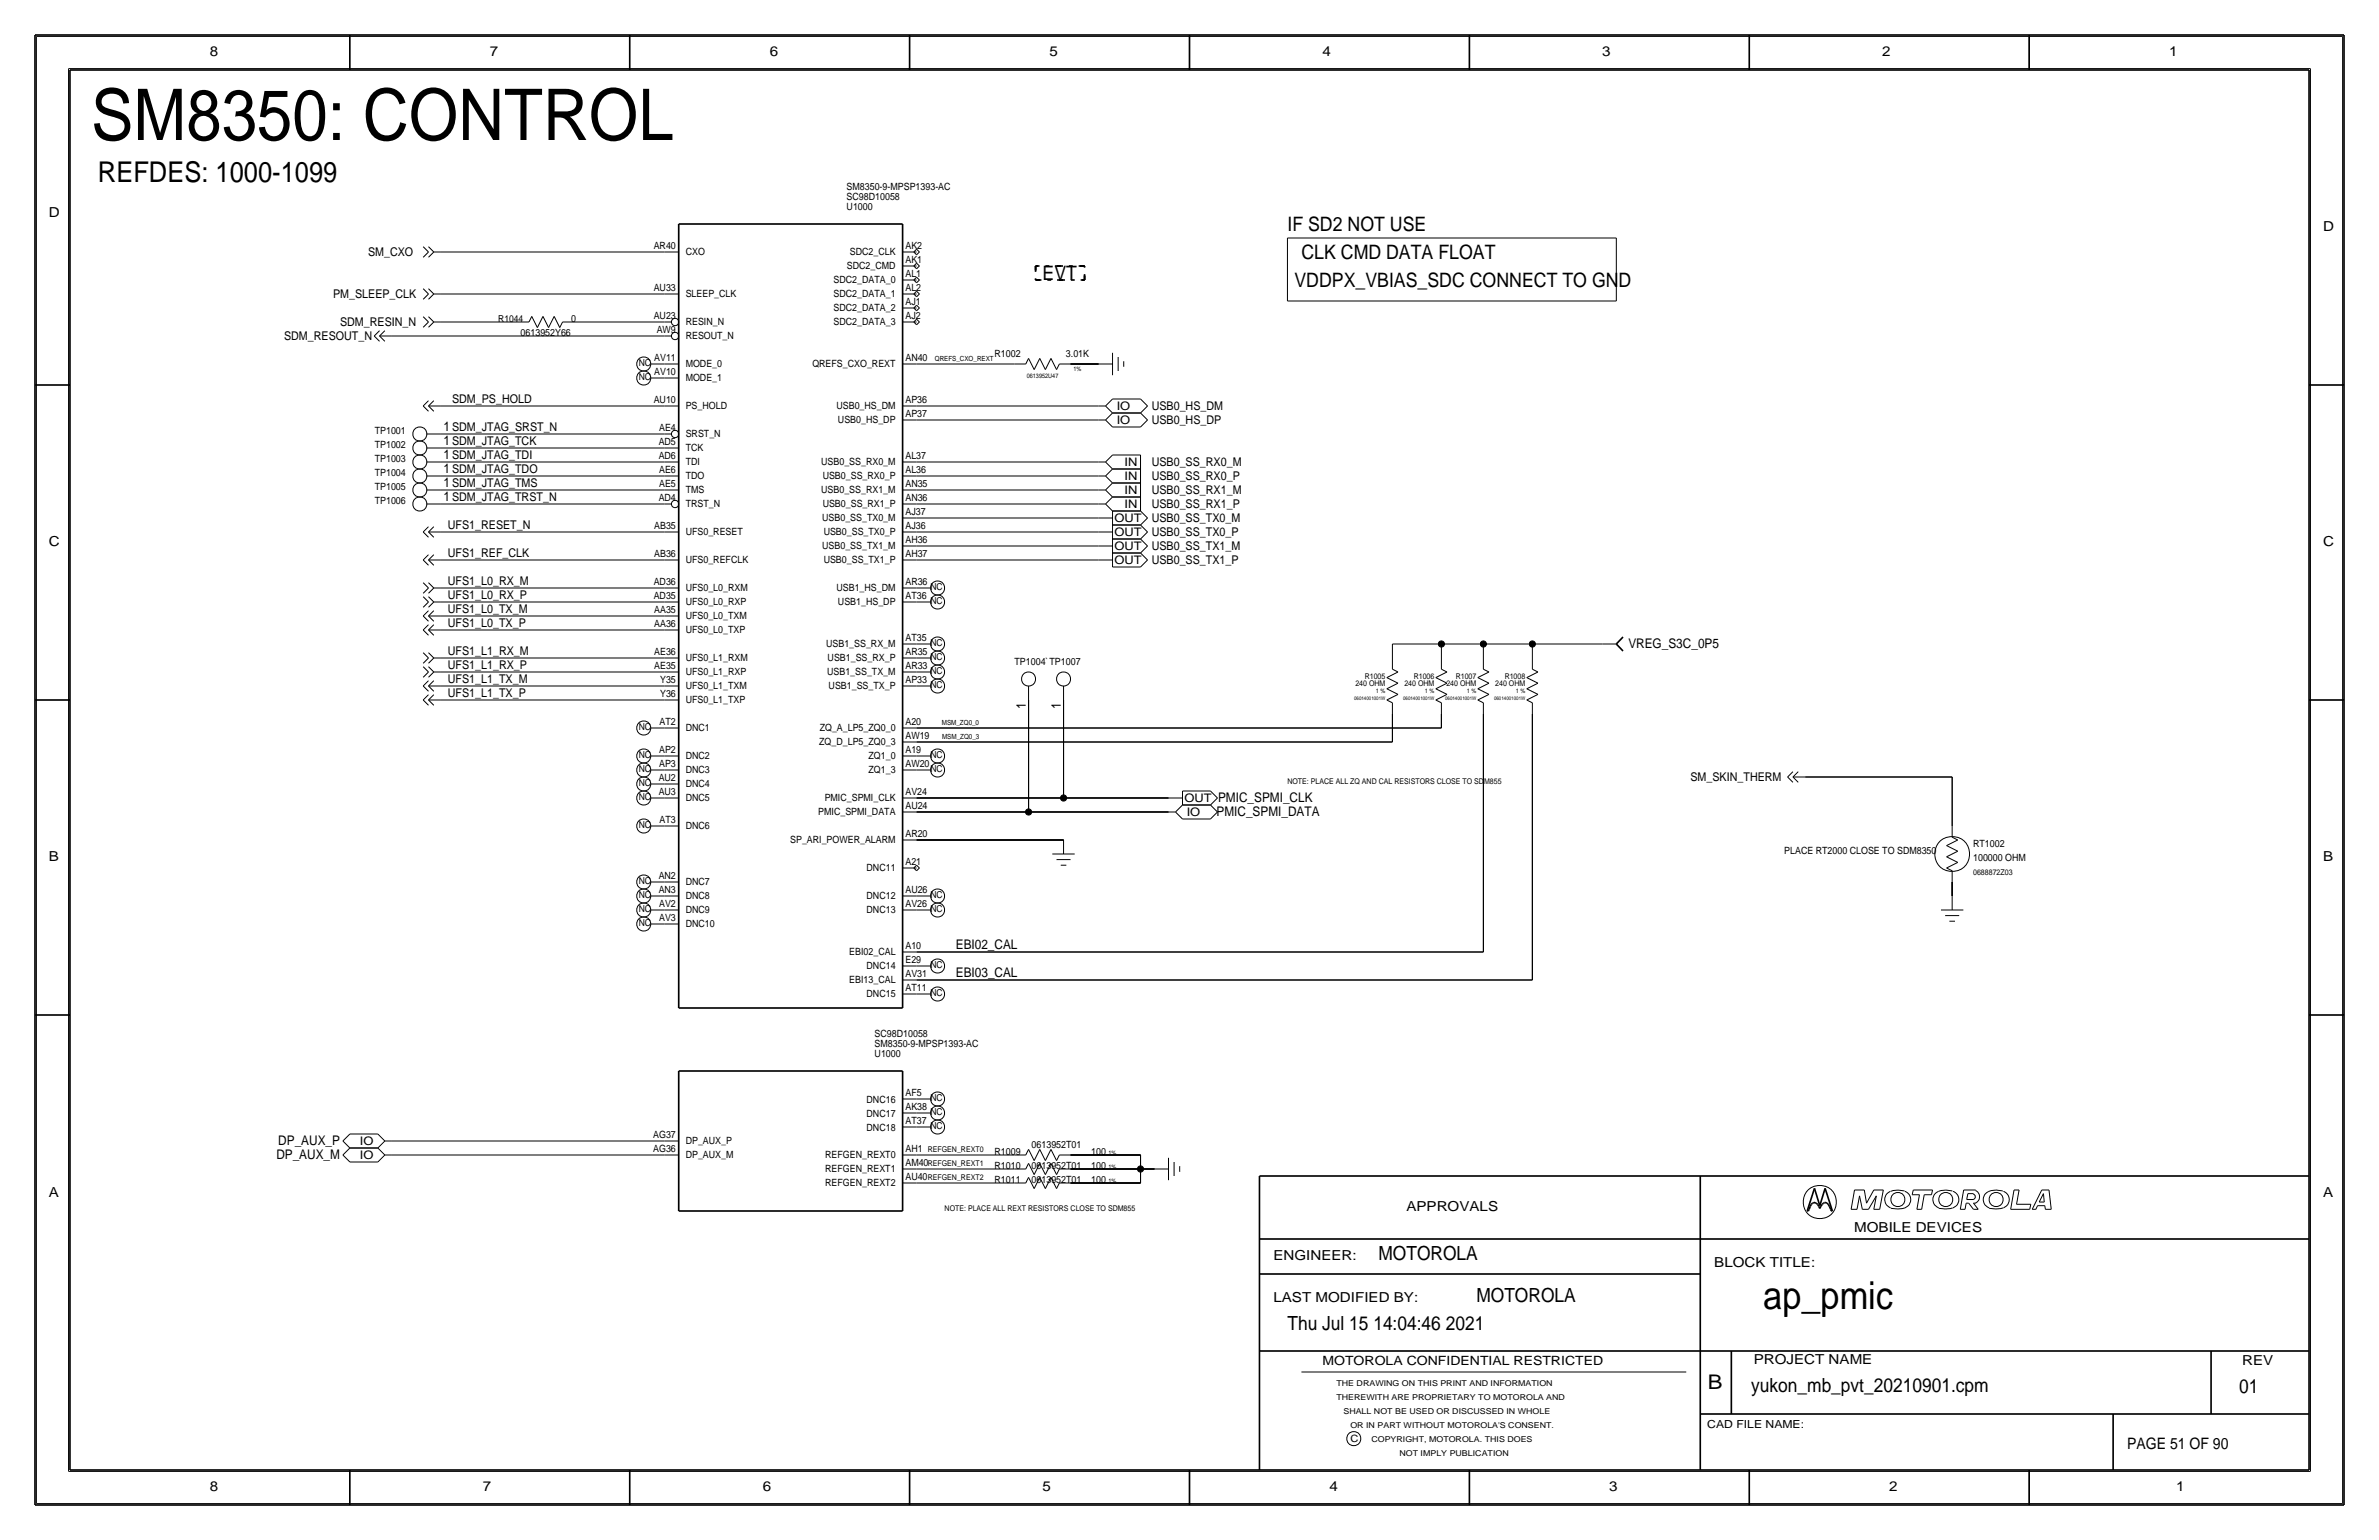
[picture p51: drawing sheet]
<svg xmlns="http://www.w3.org/2000/svg" width="432mm" height="279mm" viewBox="0 0 432 279" stroke-linecap="round" stroke-linejoin="round" font-family="sans-serif">
<defs><g id="words">
<text font-size="12.9" x="16.5" y="25.4">SM8350: CONTROL</text>
<text font-size="7" x="320" y="237.5">ap_pmic</text>
<text font-size="5.2" x="17.8" y="33">REFDES: 1000-1099</text>
<text font-size="3.7" x="310" y="252.1">B</text>
<g font-size="3.6">
<text x="233.7" y="41.9">IF SD2 NOT USE</text>
<text x="236.2" y="47">CLK CMD DATA FLOAT</text>
<text x="189.2" y="50.8">EVT</text>
<text x="234.9" y="52.1">VDDPX_VBIAS_SDC CONNECT TO GND</text>
</g>
<g font-size="3.5">
<text x="250.2" y="228.6">MOTOROLA</text>
<text x="268" y="236.2">MOTOROLA</text>
<text x="233.7" y="241.3">Thu Jul 15 14:04:46 2021</text>
<text x="317.9" y="252.6">yukon_mb_pvt_20210901.cpm</text>
<text x="406.4" y="252.7">01</text>
</g>
<text font-size="2.9" x="386.1" y="262.9">PAGE 51 OF 90</text>
<g font-size="2.5">
<text x="38.1" y="10.2">8</text>
<text x="88.9" y="10.2">7</text>
<text x="139.7" y="10.2">6</text>
<text x="190.5" y="10.2">5</text>
<text x="240" y="10.2">4</text>
<text x="290.8" y="10.2">3</text>
<text x="341.6" y="10.2">2</text>
<text x="393.7" y="10.2">1</text>
<text x="8.9" y="39.4">D</text>
<text x="421.6" y="41.9">D</text>
<text x="8.9" y="99.1">C</text>
<text x="421.6" y="99.1">C</text>
<text x="8.9" y="156.2">B</text>
<text x="421.6" y="156.2">B</text>
<text x="8.9" y="217.2">A</text>
<text x="255.3" y="219.7">APPROVALS</text>
<text x="421.6" y="217.2">A</text>
<text x="336.5" y="223.5">MOBILE DEVICES</text>
<text x="231.1" y="228.6">ENGINEER:</text>
<text x="311.1" y="229.9">BLOCK TITLE:</text>
<text x="231.1" y="236.2">LAST MODIFIED BY:</text>
<text x="318.3" y="247.5">PROJECT NAME</text>
<text x="407" y="247.6">REV</text>
<text x="38.1" y="270.5">8</text>
<text x="87.6" y="270.5">7</text>
<text x="138.4" y="270.5">6</text>
<text x="189.2" y="270.5">5</text>
<text x="241.3" y="270.5">4</text>
<text x="292.1" y="270.5">3</text>
<text x="342.9" y="270.5">2</text>
<text x="395" y="270.5">1</text>
</g>
<g font-size="2.4">
<text x="80.5" y="78.2">1SDM_JTAG_SRST_N</text>
<text x="80.5" y="83.3">1SDM_JTAG_TDI</text>
<text x="80.5" y="80.8">1SDM_JTAG_TCK</text>
<text x="80.5" y="88.4">1SDM_JTAG_TMS</text>
<text x="80.5" y="85.8">1SDM_JTAG_TDO</text>
<text x="80.5" y="90.9">1SDM_JTAG_TRST_N</text>
<text x="295.6" y="117.5">VREG_S3C_0P5</text>
<text x="186.2" y="128.7" transform="rotate(-90 186.2 128.7)">1</text>
<text x="192.5" y="128.7" transform="rotate(-90 192.5 128.7)">1</text>
<text x="220.8" y="148.1">PMIC_SPMI_DATA</text>
<text x="173.5" y="172.2">EBI02_CAL</text>
<text x="173.5" y="177.3">EBI03_CAL</text>
<text x="50.5" y="207.8">DP_AUX_P</text>
<text x="50.2" y="210.3">DP_AUX_M</text>
</g>
<text font-size="2.3" x="240" y="247.6">MOTOROLA CONFIDENTIAL RESTRICTED</text>
<g font-size="2.2">
<text x="66.8" y="46.5">SM_CXO</text>
<text x="60.5" y="54.1">PM_SLEEP_CLK</text>
<text x="61.7" y="59.2">SDM_RESIN_N</text>
<text x="51.6" y="61.7">SDM_RESOUT_N</text>
<text x="82" y="73.2">SDM_PS_HOLD</text>
<text x="209" y="77">USB0_HS_DP</text>
<text x="209" y="74.4">USB0_HS_DM</text>
<text x="209" y="89.7">USB0_SS_RX1_M</text>
<text x="209" y="84.6">USB0_SS_RX0_M</text>
<text x="209" y="87.1">USB0_SS_RX0_P</text>
<text x="209" y="92.2">USB0_SS_RX1_P</text>
<text x="209" y="94.7">USB0_SS_TX0_M</text>
<text x="81.3" y="96">UFS1_RESET_N</text>
<text x="81.3" y="101.1">UFS1_REF_CLK</text>
<text x="209" y="97.3">USB0_SS_TX0_P</text>
<text x="209" y="99.8">USB0_SS_TX1_M</text>
<text x="81.3" y="106.2">UFS1_L0_RX_M</text>
<text x="209" y="102.4">USB0_SS_TX1_P</text>
<text x="81.3" y="108.7">UFS1_L0_RX_P</text>
<text x="81.3" y="111.3">UFS1_L0_TX_M</text>
<text x="81.3" y="113.8">UFS1_L0_TX_P</text>
<text x="81.3" y="118.9">UFS1_L1_RX_M</text>
<text x="81.3" y="124">UFS1_L1_TX_M</text>
<text x="81.3" y="121.4">UFS1_L1_RX_P</text>
<text x="81.3" y="126.5">UFS1_L1_TX_P</text>
<text x="306.8" y="141.7">SM_SKIN_THERM</text>
</g>
<g font-size="2.1">
<text x="202.7" y="76.9">IO</text>
<text x="202.7" y="74.4">IO</text>
<text x="204.1" y="89.6">IN</text>
<text x="204.1" y="87.1">IN</text>
<text x="204.1" y="84.5">IN</text>
<text x="202.3" y="94.8">OUT</text>
<text x="204.1" y="92.2">IN</text>
<text x="202.3" y="97.3">OUT</text>
<text x="202.3" y="99.9">OUT</text>
<text x="202.3" y="102.4">OUT</text>
<text x="215" y="145.6">OUT PMIC_SPMI_CLK</text>
<text x="215.4" y="148">IO</text>
<text x="65.3" y="207.7">IO</text>
<text x="65.3" y="210.3">IO</text>
</g>
<text font-size="2" x="309.9" y="259.1">CAD FILE NAME:</text>
<g font-size="1.8">
<text x="153.7" y="34.5">SM8350-9-MPSP1393-AC</text>
<text x="153.7" y="36.3">SC98D10058</text>
<text x="153.7" y="38.1">U1000</text>
<text x="118.7" y="45.2">AR40</text>
<text x="124.5" y="46.3">CXO</text>
<text x="154.2" y="46.3">SDC2_CLK</text>
<text x="164.3" y="47.7">AK1</text>
<text x="164.3" y="45.2">AK2</text>
<text x="118.7" y="52.8">AU33</text>
<text x="124.5" y="54">SLEEP_CLK</text>
<text x="151.3" y="54">SDC2_DATA_1</text>
<text x="151.3" y="51.4">SDC2_DATA_0</text>
<text x="153.7" y="48.9">SDC2_CMD</text>
<text x="164.3" y="52.8">AL2</text>
<text x="164.3" y="50.3">AL1</text>
<text x="103.7" y="58.4">0</text>
<text x="118.7" y="57.9">AU23</text>
<text x="124.5" y="59">RESIN_N</text>
<text x="151.3" y="59">SDC2_DATA_3</text>
<text x="151.3" y="56.5">SDC2_DATA_2</text>
<text x="164.3" y="55.4">AJ1</text>
<text x="164.3" y="57.9">AJ2</text>
<text x="94.5" y="61">0613952Y66</text>
<text x="118.7" y="65.5">AV11</text>
<text x="119.2" y="60.4">AW9</text>
<text x="124.5" y="61.6">RESOUT_N</text>
<text x="164.3" y="65.5">AN40</text>
<text x="180.5" y="64.8">R1002</text>
<text x="193.5" y="64.8">3.01K</text>
<text x="118.7" y="68.1">AV10</text>
<text x="124.5" y="66.7">MODE_0</text>
<text x="124.5" y="69.2">MODE_1</text>
<text x="147.4" y="66.7">QREFS_CXO_REXT</text>
<text x="118.7" y="73.1">AU10</text>
<text x="124.5" y="74.3">PS_HOLD</text>
<text x="151.8" y="74.3">USB0_HS_DM</text>
<text x="152.1" y="76.8">USB0_HS_DP</text>
<text x="164.3" y="75.7">AP37</text>
<text x="164.3" y="73.1">AP36</text>
<text x="68" y="81.3">TP1002</text>
<text x="68" y="78.7">TP1001</text>
<text x="68" y="83.8">TP1003</text>
<text x="119.6" y="83.3">AD6</text>
<text x="119.6" y="80.8">AD5</text>
<text x="119.6" y="78.2">AE4</text>
<text x="124.5" y="79.4">SRST_N</text>
<text x="124.5" y="81.9">TCK</text>
<text x="164.3" y="83.3">AL37</text>
<text x="68" y="88.9">TP1005</text>
<text x="68" y="86.4">TP1004</text>
<text x="119.6" y="88.4">AE5</text>
<text x="119.6" y="85.8">AE6</text>
<text x="124.5" y="84.4">TDI</text>
<text x="124.5" y="87">TDO</text>
<text x="124.5" y="89.5">TMS</text>
<text x="149.1" y="89.5">USB0_SS_RX1_M</text>
<text x="149.1" y="84.4">USB0_SS_RX0_M</text>
<text x="149.3" y="87">USB0_SS_RX0_P</text>
<text x="164.3" y="88.4">AN35</text>
<text x="164.3" y="85.8">AL36</text>
<text x="68" y="91.4">TP1006</text>
<text x="119.6" y="90.9">AD4</text>
<text x="124.5" y="92.1">TRST_N</text>
<text x="149.2" y="94.6">USB0_SS_TX0_M</text>
<text x="149.3" y="92.1">USB0_SS_RX1_P</text>
<text x="164.3" y="90.9">AN36</text>
<text x="164.3" y="96">AJ36</text>
<text x="164.3" y="93.5">AJ37</text>
<text x="118.7" y="96">AB35</text>
<text x="118.7" y="101">AB36</text>
<text x="124.5" y="97.1">UFS0_RESET</text>
<text x="149.2" y="99.6">USB0_SS_TX1_M</text>
<text x="149.5" y="97.1">USB0_SS_TX0_P</text>
<text x="164.3" y="101">AH37</text>
<text x="164.3" y="98.5">AH36</text>
<text x="118.7" y="106.1">AD36</text>
<text x="124.5" y="107.2">UFS0_L0_RXM</text>
<text x="124.5" y="102.2">UFS0_REFCLK</text>
<text x="149.5" y="102.2">USB0_SS_TX1_P</text>
<text x="151.8" y="107.2">USB1_HS_DM</text>
<text x="164.3" y="106.1">AR36</text>
<text x="118.7" y="108.7">AD35</text>
<text x="118.7" y="113.7">AA36</text>
<text x="118.7" y="111.2">AA35</text>
<text x="124.5" y="109.8">UFS0_L0_RXP</text>
<text x="124.5" y="112.3">UFS0_L0_TXM</text>
<text x="152.1" y="109.8">USB1_HS_DP</text>
<text x="164.3" y="108.7">AT36</text>
<text x="118.7" y="118.8">AE36</text>
<text x="124.5" y="114.9">UFS0_L0_TXP</text>
<text x="124.5" y="119.9">UFS0_L1_RXM</text>
<text x="149.9" y="117.4">USB1_SS_RX_M</text>
<text x="150.2" y="119.9">USB1_SS_RX_P</text>
<text x="164.3" y="118.8">AR35</text>
<text x="164.3" y="116.2">AT35</text>
<text x="118.7" y="121.4">AE35</text>
<text x="119.8" y="123.9">Y35</text>
<text x="124.5" y="125">UFS0_L1_TXM</text>
<text x="124.5" y="122.5">UFS0_L1_RXP</text>
<text x="150.1" y="122.5">USB1_SS_TX_M</text>
<text x="150.4" y="125">USB1_SS_TX_P</text>
<text x="164.3" y="123.9">AP33</text>
<text x="164.3" y="121.4">AR33</text>
<text x="184.1" y="120.7">TP1004`TP1007</text>
<text x="119.7" y="131.5">AT2</text>
<text x="119.8" y="126.4">Y36</text>
<text x="124.5" y="127.6">UFS0_L1_TXP</text>
<text x="164.3" y="131.5">A20</text>
<text x="119.6" y="136.6">AP2</text>
<text x="124.5" y="132.6">DNC1</text>
<text x="124.5" y="137.7">DNC2</text>
<text x="148.7" y="135.2">ZQ_D_LP5_ZQ0_3</text>
<text x="148.8" y="132.6">ZQ_A_LP5_ZQ0_0</text>
<text x="157.6" y="137.7">ZQ1_0</text>
<text x="164.3" y="136.6">A19</text>
<text x="164.3" y="134">AW19</text>
<text x="119.6" y="141.7">AU2</text>
<text x="119.6" y="139.1">AP3</text>
<text x="124.5" y="140.3">DNC3</text>
<text x="124.5" y="142.9">DNC4</text>
<text x="157.6" y="140.3">ZQ1_3</text>
<text x="164.3" y="139.1">AW20</text>
<text x="119.6" y="144.3">AU3</text>
<text x="119.7" y="149.3">AT3</text>
<text x="124.5" y="145.4">DNC5</text>
<text x="148.5" y="147.9">PMIC_SPMI_DATA</text>
<text x="149.7" y="145.4">PMIC_SPMI_CLK</text>
<text x="164.3" y="146.8">AU24</text>
<text x="164.3" y="144.3">AV24</text>
<text x="124.5" y="150.5">DNC6</text>
<text x="143.4" y="153">SP_ARI_POWER_ALARM</text>
<text x="164.3" y="151.9">AR20</text>
<text x="323.8" y="154.9">PLACE RT2000 CLOSE TO SDM8350</text>
<text x="358.1" y="153.7">RT1002</text>
<text x="119.6" y="159.5">AN2</text>
<text x="124.5" y="160.6">DNC7</text>
<text x="157.3" y="158.1">DNC11</text>
<text x="164.3" y="157">A21</text>
<text x="358.1" y="156.2">100000 OHM</text>
<text x="119.6" y="162">AN3</text>
<text x="119.6" y="164.6">AV2</text>
<text x="119.6" y="167.1">AV3</text>
<text x="124.5" y="163.2">DNC8</text>
<text x="124.5" y="165.7">DNC9</text>
<text x="157.3" y="163.2">DNC12</text>
<text x="157.3" y="165.7">DNC13</text>
<text x="164.3" y="164.6">AV26</text>
<text x="164.3" y="162.1">AU26</text>
<text x="124.5" y="168.2">DNC10</text>
<text x="154.2" y="173.3">EBI02_CAL</text>
<text x="164.3" y="172.2">A10</text>
<text x="154.2" y="178.4">EBI13_CAL</text>
<text x="157.3" y="175.9">DNC14</text>
<text x="164.3" y="177.3">AV31</text>
<text x="164.3" y="179.8">AT11</text>
<text x="164.3" y="174.7">E29</text>
<text x="157.3" y="181">DNC15</text>
<text x="158.8" y="188.1">SC98D10058</text>
<text x="158.8" y="189.9">SM8350-9-MPSP1393-AC</text>
<text x="158.8" y="191.8">U1000</text>
<text x="157.3" y="200.1">DNC16</text>
<text x="157.3" y="202.6">DNC17</text>
<text x="164.3" y="204">AT37</text>
<text x="164.3" y="198.9">AF5</text>
<text x="164.3" y="201.5">AK38</text>
<text x="118.6" y="206.5">AG37</text>
<text x="118.6" y="209">AG36</text>
<text x="124.5" y="207.6">DP_AUX_P</text>
<text x="157.3" y="205.1">DNC18</text>
<text x="164.3" y="209">AH1</text>
<text x="180.5" y="209.6">R1009</text>
<text x="187.3" y="208.3">0613952T01</text>
<text x="198" y="209.5">100</text>
<text x="124.5" y="210.2">DP_AUX_M</text>
<text x="149.8" y="215.2">REFGEN_REXT2</text>
<text x="149.8" y="212.7">REFGEN_REXT1</text>
<text x="149.8" y="210.2">REFGEN_REXT0</text>
<text x="164.3" y="214.1">AU40</text>
<text x="164.3" y="211.6">AM40</text>
<text x="180.5" y="214.6">R1011</text>
<text x="180.5" y="212.1">R1010</text>
<text x="187.3" y="212.1">0613952T01</text>
<text x="187.3" y="214.6">0613952T01</text>
<text x="198" y="214.6">100</text>
<text x="198" y="212.1">100</text>
<text x="245.1" y="261.6">C</text>
</g>
<g font-size="1.7">
<text x="90.4" y="58.4">R1044</text>
<text x="115.9" y="69">NC</text>
<text x="115.9" y="66.4">NC</text>
<text x="168.9" y="107.1">NC</text>
<text x="168.9" y="109.6">NC</text>
<text x="168.9" y="119.8">NC</text>
<text x="168.9" y="117.2">NC</text>
<text x="168.9" y="124.9">NC</text>
<text x="168.9" y="122.3">NC</text>
<text x="115.9" y="137.6">NC</text>
<text x="115.9" y="132.5">NC</text>
<text x="168.9" y="137.6">NC</text>
<text x="115.9" y="142.6">NC</text>
<text x="115.9" y="140.1">NC</text>
<text x="168.9" y="140.1">NC</text>
<text x="115.9" y="145.2">NC</text>
<text x="115.9" y="150.3">NC</text>
<text x="115.9" y="160.4">NC</text>
<text x="115.9" y="165.5">NC</text>
<text x="115.9" y="163">NC</text>
<text x="168.9" y="165.5">NC</text>
<text x="168.9" y="163">NC</text>
<text x="115.9" y="168">NC</text>
<text x="168.9" y="175.7">NC</text>
<text x="168.9" y="180.7">NC</text>
<text x="168.9" y="202.3">NC</text>
<text x="168.9" y="199.8">NC</text>
<text x="168.9" y="204.9">NC</text>
</g>
<g font-size="1.5">
<text x="242.6" y="251.5">THE DRAWING ON THIS PRINT AND INFORMATION</text>
<text x="242.6" y="254">THEREWITH ARE PROPRIETARY TO MOTOROLA AND</text>
<text x="243.8" y="256.5">SHALL NOT BE USED OR DISCUSSED IN WHOLE</text>
<text x="245.1" y="259.1">OR IN PART WITHOUT MOTOROLA'S CONSENT.</text>
<text x="248.9" y="261.6">COPYRIGHT, MOTOROLA. THIS DOES</text>
<text x="254" y="264.2">NOT IMPLY PUBLICATION</text>
</g>
<g font-size="1.4">
<text x="246" y="124.5">240 OHM</text>
<text x="247.7" y="123.2">R1005</text>
<text x="254.9" y="124.5">240 OHM</text>
<text x="256.6" y="123.2">R1006</text>
<text x="262.5" y="124.5">240 OHM</text>
<text x="264.2" y="123.2">R1007</text>
<text x="271.4" y="124.5">240 OHM</text>
<text x="273.1" y="123.2">R1008</text>
<text x="233.7" y="142.2">NOTE: PLACE ALL ZQ AND CAL RESISTORS CLOSE TO SDM855</text>
<text x="358.1" y="158.8">0688872Z03</text>
<text x="168.4" y="209">REFGEN_REXT0</text>
<text x="168.4" y="211.6">REFGEN_REXT1</text>
<text x="168.4" y="214.1">REFGEN_REXT2</text>
<text x="171.4" y="219.7">NOTE: PLACE ALL REXT RESISTORS CLOSE TO SDM855</text>
</g>
<g font-size="1.3">
<text x="169.7" y="65.5">QREFS_CXO_REXT</text>
<text x="170.9" y="131.6">MSM_ZQ0_0</text>
<text x="171" y="134.1">MSM_ZQ0_3</text>
</g>
<g font-size="1.1">
<text x="186.3" y="68.6">0613952U47</text>
<text x="194.9" y="67.3">1%</text>
<text x="249.7" y="125.7">1 %</text>
<text x="258.6" y="125.7">1 %</text>
<text x="266.2" y="125.7">1 %</text>
<text x="275.1" y="125.7">1 %</text>
<text x="201.2" y="209.5">1%</text>
<text x="201.2" y="214.6">1%</text>
<text x="201.2" y="212.1">1%</text>
</g>
<g font-size=".9">
<text x="245.8" y="127">06014001001W</text>
<text x="254.7" y="127">06014001001W</text>
<text x="262.3" y="127">06014001001W</text>
<text x="271.2" y="127">06014001001W</text>
</g>
</g></defs>
<!-- layer: Nets -->
<g fill="none" stroke="#000" stroke-width=".18">
<path d="M80 45.7h40.6zM80 53.3h40.6zM80 58.4h14zM104.1 58.4h16.6zM233.7 43.2h59.7zM233.7 43.2v11.4zM233.7 54.6h59.7zM293.4 43.2v11.4zM71.1 61h49.5zM80 73.7h40.6zM80 78.7h40.6zM166.4 73.7h33z"/>
<path d="M166.4 66h17.8zM166.4 76.2h33zM194.3 66h5.1zM80 81.3h40.6zM80 83.8h40.6zM80 86.4h40.6zM80 88.9h40.6zM80 91.4h40.6zM80 96.5h40.6zM166.4 91.4h33zM166.4 88.9h33zM166.4 86.4h33z"/>
<path d="M166.4 83.8h33zM166.4 94h33zM166.4 96.5h33zM166.4 99.1h33zM80 111.8h40.6zM80 119.4h40.6zM80 106.7h40.6zM80 109.2h40.6zM80 114.3h40.6zM80 101.6h40.6zM166.4 101.6h33zM252.7 116.8h8.9z"/>
<path d="M252.7 116.8v2.6zM261.6 116.8v2.6zM261.6 116.8h7.6zM269.2 116.8v2.6zM269.2 116.8h8.9zM278.1 116.8v2.6zM278.1 116.8h12.7zM80 121.9h40.6zM80 124.5h40.6zM80 127h40.6zM166.4 134.6h86.3zM166.4 132.1h95.2z"/>
<path d="M186.7 127v20.3zM193 127v17.8zM252.7 129.5v5.1zM261.6 129.5v2.6zM269.2 129.5v43.2zM278.1 129.5v48.3zM166.4 152.4h26.6zM166.4 147.3h20.3zM166.4 144.8h26.6zM186.7 147.3h25.4zM193 144.8h19.1zM327.7 141h26.6z"/>
<path d="M354.3 141v8.9zM166.4 172.7h102.8zM166.4 177.8h111.7zM354.3 160v2.6zM71.1 209.5h49.5zM71.1 207h49.5zM166.4 209.5h17.7zM166.4 212.1h17.8zM166.4 214.6h17.8zM194.3 214.6h12.7zM194.3 212.1h12.7zM194.3 209.5h12.7z"/>
<path d="M207 212.1v2.5zM207 209.5v2.6zM207 212.1h2.5z"/>
</g>
<path d="M188 48.3v2.5zM188 50.8h8.8zM188 48.3h8.8zM196.8 48.3v2.5z" fill="none" stroke="#000" stroke-width=".3" stroke-dasharray="1.1 1.4 .4 1.4" stroke-linecap="butt"/>
<g fill="#000" stroke="#000" stroke-width=".18">
<circle cx="261.6" cy="116.8" r=".56"/>
<circle cx="269.2" cy="116.8" r=".56"/>
<circle cx="278.1" cy="116.8" r=".56"/>
<circle cx="186.7" cy="147.3" r=".56"/>
<circle cx="193" cy="144.8" r=".56"/>
<circle cx="207" cy="212.1" r=".56"/>
</g>
<!-- layer: Components -->
<g fill="none" stroke="#000" stroke-width=".18">
<path d="M68.9 60l-1 1zM76.8 57.5l1 .9zM76.8 52.4l1 .9zM76.8 44.8l1 .9zM77.8 58.4l-1 1zM77.8 57.5l.9 .9zM77.8 53.3l-1 1zM77.8 52.4l.9 .9zM77.8 45.7l-1 1zM77.8 44.8l.9 .9zM78.7 58.4l-.9 1zM78.7 58.4h1.3z"/>
<path d="M78.7 53.3l-.9 1zM78.7 53.3h1.3zM78.7 45.7l-.9 1zM78.7 45.7h1.3zM94 58.4h2zM96.5 57.4l-.5 1zM96.5 57.4l1 2zM98.6 57.4l-1.1 2zM98.6 57.4l1 2zM100.6 57.4l-1 2zM100.6 57.4l1 2zM102.1 58.4l-.5 1z"/>
<path d="M102.1 58.4h2zM120.6 53.3h2.6zM120.6 58.4h1.3zM120.6 45.7h2.6zM163.8 58.4h2.6zM163.8 55.9h2.6zM163.8 53.3h2.6zM163.8 50.8h2.6zM163.8 48.3h2.6zM163.8 45.7h2.6zM165.9 58.4l.5-.5zM165.9 55.9l.5-.5z"/>
<path d="M165.9 53.3l.5-.5zM165.9 50.8l.5-.5zM165.9 48.3l.5-.5zM165.9 45.7l.5-.5zM165.9 58.4l.5 .5zM165.9 55.9l.5 .5zM165.9 53.3l.5 .5zM165.9 50.8l.5 .5zM165.9 48.3l.5 .5zM165.9 45.7l.5 .5zM166.4 57.9l.5 .5zM166.4 55.4l.5 .5z"/>
<path d="M166.4 52.8l.5 .5zM166.4 50.3l.5 .5zM166.4 47.8l.5 .5zM166.4 45.2l.5 .5zM166.9 58.4l-.5 .5zM166.9 55.9l-.5 .5zM166.9 53.3l-.5 .5zM166.9 50.8l-.5 .5zM166.9 48.3l-.5 .5zM166.9 45.7l-.5 .5zM67.9 61l1 .9zM68.9 61l.9 .9z"/>
<path d="M68.9 61h2.2zM68.9 61l1-1zM76.8 73.7l1-1zM76.8 73.7l1 .9zM77.5 78.7h2.5zM77.8 73.7l.9 .9zM77.8 73.7h2.2zM77.8 73.7l.9-1zM118.1 68.6h2.5zM118.1 66h2.5zM120.6 78.7h1.3zM120.6 61h1.3z"/>
<path d="M120.6 73.7h2.6zM120.6 68.6h2.6zM120.6 66h2.6zM163.8 76.2h2.6zM163.8 73.7h2.6zM163.8 66h2.6zM184.2 66h2zM186.7 65l-.5 1zM186.7 65l1 2.1zM188.7 65l-1 2.1zM188.7 65l1 2.1zM190.8 65l1 2.1z"/>
<path d="M190.8 65l-1.1 2.1zM192.3 66l-.5 1.1zM192.3 66h2zM199.4 76.2h1.3zM199.4 73.7h1.3zM199.4 66h2.5zM200.7 76.2l1.2 1.3zM200.7 73.7l1.2 1.2zM201.9 77.5h5.1zM201.9 74.9h5.1zM201.9 74.9l-1.2 1.3zM201.9 72.4h5.1z"/>
<path d="M201.9 72.4l-1.2 1.3zM201.9 64v4.1zM202.9 64.8v2.5zM204 65.5v1zM207 74.9l1.3 1.3zM207 72.4l1.3 1.3zM208.3 76.2l-1.3 1.3zM208.3 73.7l-1.3 1.2zM76.8 96.5l1-.9zM76.8 96.5l1 1zM77.5 88.9h2.5zM77.5 91.4h2.5z"/>
<path d="M77.5 83.8h2.5zM77.5 81.3h2.5zM77.5 86.4h2.5zM77.8 96.5l.9 1zM77.8 96.5h2.2zM77.8 96.5l.9-.9zM120.6 96.5h2.6zM120.6 91.4h1.3zM120.6 88.9h2.6zM120.6 86.4h2.6zM120.6 83.8h2.6zM120.6 81.3h2.6z"/>
<path d="M163.8 99.1h2.6zM163.8 96.5h2.6zM163.8 94h2.6zM163.8 91.4h2.6zM163.8 88.9h2.6zM163.8 86.4h2.6zM163.8 83.8h2.6zM199.4 91.4h1.3zM199.4 88.9h1.3zM199.4 86.4h1.3zM199.4 83.8h1.3zM199.4 94h2.5z"/>
<path d="M199.4 96.5h2.5zM199.4 99.1h2.5zM200.7 91.4l1.2 1.3zM200.7 88.9l1.2 1.3zM200.7 86.4l1.2 1.2zM200.7 83.8l1.2 1.3zM201.9 90.2h5.1zM201.9 92.7h5.1zM201.9 87.6h5.1zM201.9 85.1h5.1zM201.9 82.5h5.1zM201.9 90.2l-1.2 1.2z"/>
<path d="M201.9 87.6l-1.2 1.3zM201.9 85.1l-1.2 1.3zM201.9 82.5l-1.2 1.3zM201.9 95.2h5.1zM201.9 92.7v2.5zM201.9 97.8h5.1zM201.9 95.3v2.5zM201.9 97.8v2.5zM207 90.2v2.5zM207 87.6v2.6zM207 85.1v2.5zM207 82.6v2.5z"/>
<path d="M207 92.7l1.3 1.3zM207 95.2l1.3 1.3zM207 97.8l1.3 1.3zM208.3 94l-1.3 1.3zM208.3 96.5l-1.3 1.3zM208.3 99.1l-1.3 1.2zM76.8 118.4l1 1zM76.8 114.3l1-1zM76.8 111.8l1-1zM76.8 108.3l1 .9zM76.8 105.7l1 1zM76.8 101.6l1-1z"/>
<path d="M76.8 114.3l1 1zM76.8 111.8l1 .9zM76.8 101.6l1 1zM77.8 114.3l.9 1zM77.8 111.8l.9 .9zM77.8 101.6l.9 1zM77.8 119.4l-1 .9zM77.8 118.4l.9 1zM77.8 114.3h2.2zM77.8 114.3l.9-1zM77.8 111.8h2.2zM77.8 111.8l.9-1z"/>
<path d="M77.8 109.2l-1 1zM77.8 108.3l.9 .9zM77.8 106.7l-1 .9zM77.8 105.7l.9 1zM77.8 101.6h2.2zM77.8 101.6l.9-1zM78.7 119.4l-.9 .9zM78.7 119.4h1.3zM78.7 109.2l-.9 1zM78.7 109.2h1.3zM78.7 106.7l-.9 .9zM78.7 106.7h1.3z"/>
<path d="M120.6 101.6h2.6zM120.6 119.4h2.6zM120.6 114.3h2.6zM120.6 111.8h2.6zM120.6 109.2h2.6zM120.6 106.7h2.6zM163.8 119.4h2.6zM163.8 116.8h2.6zM163.8 109.2h2.6zM163.8 106.7h2.6zM163.8 101.6h2.6zM166.4 119.4h2.5z"/>
<path d="M166.4 116.8h2.5zM166.4 109.2h2.5zM166.4 106.7h2.5zM199.4 101.6h2.5zM201.9 100.3h5.1zM201.9 102.9h5.1zM201.9 100.3v2.6zM207 100.3l1.3 1.3zM208.3 101.6l-1.3 1.3zM252.7 119.4v2zM261.6 119.4v2zM269.2 119.4v2z"/>
<path d="M278.1 119.4v2zM290.8 116.8h2.6zM76.8 127l1-1zM76.8 124.5l1-1zM76.8 121l1 .9zM76.8 127l1 1zM76.8 124.5l1 .9zM77.8 127l.9 1zM77.8 124.5l.9 .9zM77.8 127h2.2zM77.8 127l.9-1zM77.8 124.5h2.2z"/>
<path d="M77.8 124.5l.9-1zM77.8 121.9l-1 1zM77.8 121l.9 .9zM78.7 121.9l-.9 1zM78.7 121.9h1.3zM118.1 139.7h2.5zM118.1 137.2h2.5zM118.1 132.1h2.5zM120.6 127h2.6zM120.6 124.5h2.6zM120.6 121.9h2.6zM120.6 139.7h2.6z"/>
<path d="M120.6 137.2h2.6zM120.6 132.1h2.6zM163.8 139.7h2.6zM163.8 137.2h2.6zM163.8 134.6h2.6zM163.8 132.1h2.6zM163.8 124.5h2.6zM163.8 121.9h2.6zM166.4 139.7h2.5zM166.4 137.2h2.5zM166.4 124.5h2.5zM166.4 121.9h2.5z"/>
<path d="M186.7 124.5v2.5zM193 124.5v2.5zM251.7 127l1 .5zM251.7 125l2 1zM251.7 125l2-1zM251.7 122.9l2-1zM251.7 127l2-1zM251.7 122.9l2 1.1zM252.7 127.5v2zM252.7 121.4l1 .5zM260.6 127l1 .5zM260.6 125l2 1z"/>
<path d="M260.6 125l2-1zM260.6 122.9l2-1zM260.6 127l2-1zM260.6 122.9l2 1.1zM261.6 127.5v2zM261.6 121.4l1 .5zM268.2 127l1 .5zM268.2 125l2.1 1zM268.2 125l2.1-1zM268.2 122.9l2.1-1zM268.2 127l2.1-1zM268.2 122.9l2.1 1.1z"/>
<path d="M269.2 127.5v2zM269.2 121.4l1.1 .5zM277.1 127l1 .5zM277.1 125l2 1zM277.1 125l2-1zM277.1 122.9l2-1zM277.1 127l2-1zM277.1 122.9l2 1.1zM278.1 127.5v2zM278.1 121.4l1 .5zM118.1 149.9h2.5zM118.1 144.8h2.5z"/>
<path d="M118.1 142.2h2.5zM120.6 149.9h2.6zM120.6 144.8h2.6zM120.6 142.2h2.6zM163.8 152.4h2.6zM163.8 147.3h2.6zM163.8 144.8h2.6zM163.8 157.5h2.6zM165.9 157.5l.5-.5zM165.9 157.5l.5 .5zM166.4 157l.5 .5zM166.9 157.5l-.5 .5z"/>
<path d="M191 154.9h4.1zM191.8 156h2.5zM192.5 157h1zM193 152.4v2.5zM212.1 147.3h1.3zM212.1 144.8h2.5zM213.4 147.3l1.2 1.3zM214.6 148.6h5.1zM214.6 146h5.1zM214.6 146l-1.2 1.3zM214.6 143.5h5.1zM214.6 143.5v2.5z"/>
<path d="M219.7 146l1.3 1.3zM219.7 143.5l1.3 1.3zM221 147.3l-1.3 1.3zM221 144.8l-1.3 1.2zM324.5 141l.9 .9zM324.5 141l.9-1zM325.4 141h2.3zM325.4 141l1-1zM325.4 141l1 .9zM353.3 157.5l1 .5zM353.3 153.4l2-1zM353.3 155.4l2-1z"/>
<path d="M353.3 157.5l2-1zM353.3 153.4l2 1zM353.3 155.4l2 1.1zM354.3 149.9v2zM354.3 158v2zM354.3 151.9l1 .5zM118.1 167.6h2.5zM118.1 165.1h2.5zM118.1 162.6h2.5zM118.1 160h2.5zM120.6 165.1h2.6zM120.6 162.6h2.6z"/>
<path d="M120.6 160h2.6zM120.6 167.6h2.6zM163.8 177.8h2.6zM163.8 172.7h2.6zM163.8 175.3h2.6zM163.8 165.1h2.6zM163.8 162.6h2.6zM166.4 165.1h2.5zM166.4 162.6h2.5zM166.4 175.3h2.5zM352.3 165.1h4.1zM353.1 166.1h2.5z"/>
<path d="M353.8 167.1h1zM354.3 162.6v2.5zM163.8 199.4h2.6zM163.8 180.3h2.6zM166.4 199.4h2.5zM166.4 180.3h2.5zM62.2 209.5l1.3 1.3zM62.2 207l1.3 1.3zM63.5 210.8h5.1zM63.5 208.3h5.1zM63.5 205.7h5.1zM63.5 208.3l-1.3 1.2z"/>
<path d="M63.5 205.7l-1.3 1.3zM68.6 208.3l1.2 1.2zM68.6 205.7l1.2 1.3zM69.8 209.5h1.3zM69.8 209.5l-1.2 1.3zM69.8 207h1.3zM69.8 207l-1.2 1.3zM120.6 207h2.6zM120.6 209.5h2.6zM163.8 214.6h2.6zM163.8 212.1h2.6zM163.8 209.5h2.6z"/>
<path d="M163.8 204.5h2.6zM163.8 201.9h2.6zM166.4 204.5h2.5zM166.4 201.9h2.5zM184.2 214.6h2zM184.2 209.5h2zM184.2 212.1h2zM186.7 213.6l-.5 1zM186.7 208.5l-.5 1zM186.7 211.1l-.5 1zM186.7 213.6l1 2zM186.7 208.5l1 2.1z"/>
<path d="M186.7 211.1l1 2zM188.7 213.6l-1 2zM188.7 213.6l1 2zM188.7 208.5l-1 2.1zM188.7 208.5l1 2.1zM188.7 211.1l-1 2zM188.7 211.1l1 2zM190.8 213.6l1 2zM190.8 208.5l1 2.1zM190.8 211.1l1 2zM190.8 213.6l-1.1 2zM190.8 208.5l-1.1 2.1z"/>
<path d="M190.8 211.1l-1.1 2zM192.3 214.6l-.5 1zM192.3 209.6l-.5 1zM192.3 212.1l-.5 1zM192.3 214.6h2zM192.3 209.5h2zM192.3 212.1h2zM209.6 212.1h2.5zM212.1 210.1v4zM213.1 210.8v2.6zM214.1 211.6v1z"/>
<circle cx="122.5" cy="58.4" r=".67"/>
<circle cx="76.2" cy="78.8" r="1.28"/>
<circle cx="116.8" cy="68.6" r="1.28"/>
<circle cx="116.8" cy="66.1" r="1.28"/>
<circle cx="122.5" cy="78.7" r=".67"/>
<circle cx="122.5" cy="61" r=".67"/>
<circle cx="76.2" cy="81.3" r="1.28"/>
<circle cx="76.2" cy="86.4" r="1.28"/>
<circle cx="76.2" cy="91.5" r="1.28"/>
<circle cx="76.2" cy="83.8" r="1.28"/>
<circle cx="76.2" cy="88.9" r="1.28"/>
<circle cx="122.5" cy="91.4" r=".67"/>
<circle cx="170.2" cy="119.4" r="1.28"/>
<circle cx="170.2" cy="106.7" r="1.28"/>
<circle cx="170.2" cy="109.2" r="1.28"/>
<circle cx="170.2" cy="116.9" r="1.28"/>
<circle cx="116.8" cy="137.2" r="1.28"/>
<circle cx="116.8" cy="139.7" r="1.28"/>
<circle cx="116.8" cy="132.1" r="1.28"/>
<circle cx="170.2" cy="139.7" r="1.28"/>
<circle cx="170.2" cy="124.5" r="1.28"/>
<circle cx="170.2" cy="121.9" r="1.28"/>
<circle cx="170.2" cy="137.2" r="1.28"/>
<circle cx="186.7" cy="123.2" r="1.28"/>
<circle cx="193" cy="123.2" r="1.28"/>
<circle cx="116.8" cy="144.8" r="1.28"/>
<circle cx="116.8" cy="149.9" r="1.28"/>
<circle cx="116.8" cy="142.3" r="1.28"/>
<circle cx="354.3" cy="155" r="3.2"/>
<circle cx="116.8" cy="160" r="1.28"/>
<circle cx="116.8" cy="167.7" r="1.28"/>
<circle cx="116.8" cy="165.1" r="1.28"/>
<circle cx="116.8" cy="162.6" r="1.28"/>
<circle cx="170.2" cy="165.1" r="1.28"/>
<circle cx="170.2" cy="162.6" r="1.28"/>
<circle cx="170.2" cy="175.3" r="1.28"/>
<circle cx="170.2" cy="199.4" r="1.28"/>
<circle cx="170.2" cy="180.4" r="1.28"/>
<circle cx="170.2" cy="204.5" r="1.28"/>
<circle cx="170.2" cy="201.9" r="1.28"/>
</g>
<path d="M123.2 40.6h40.6zM123.2 40.6v142.3zM163.8 40.6v142.3zM293.4 116.8l1.2 1.3zM294.6 115.6l-1.2 1.2zM123.2 194.3h40.6zM123.2 194.3v25.4zM123.2 182.9h40.6zM163.8 194.3v25.4zM123.2 219.7h40.6z" fill="none" stroke="#000" stroke-width=".3"/>
<!-- layer: Page Border and Title Block -->
<g fill="none" stroke="#000" stroke-width=".3">
<path d="M6.3 6.4v266.7zM6.4 6.4h419zM12.7 12.7h406.4zM12.7 12.7v254zM63.5 6.4v6.3zM114.3 6.4v6.3zM165.1 6.4v6.3zM215.9 6.3v6.4zM266.7 6.4v6.3zM317.5 6.4v6.3zM368.3 6.4v6.3zM419.1 12.7v254z"/>
<path d="M425.4 6.4v266.7zM6.3 69.8h6.4zM419.1 69.8h6.3zM6.3 127h6.4zM419.1 127h6.3zM6.3 184.1h6.4zM419.1 184.1h6.3zM228.6 213.4v53.3zM228.6 213.4h190.5zM308.6 213.4v53.3zM328 219.7h.2zM328.4 219.4l-.2 .3z"/>
<path d="M328.6 218.8l-.2 .6zM328.8 218.5l-.2 .3zM329 218.3l.2-.1zM329 218.3l-.2 .2zM329.2 218.2h.2zM329.3 215.6l-1.3 4.1zM329.3 215.6l1 3.1zM329.4 218.2l.2 .1zM329.6 218.3l.3 .2zM329.9 218.5l.2 .3zM330.1 218.8l.2 .5zM330.5 218.8l-.2 .5z"/>
<path d="M330.8 218.5l-.3 .3zM331 218.3l-.2 .2zM331 218.3l.2-.1zM331.2 218.2h.2zM331.3 215.6l1.3 4.1zM331.3 215.6l-1 3.1zM331.4 218.2l.2 .1zM331.6 218.3l.2 .2zM331.8 218.5l.2 .3zM332 218.8l.3 .6zM332.3 219.4l.1 .3zM332.4 219.7h.2z"/>
<path d="M228.6 231.1h80zM228.6 224.8h190.5zM228.6 245.1h190.5zM308.6 256.5h110.5zM314.2 245.1v11.4zM383.5 256.5v10.2zM401.3 245.1v11.4zM6.4 273h419zM12.7 266.7h406.4zM63.5 266.7v6.4zM114.3 266.7v6.4zM165.1 266.7v6.4z"/>
<path d="M215.9 266.7v6.3zM266.7 266.7v6.4zM317.5 266.7v6.4zM368.3 266.7v6.4z"/>
</g>
<g fill="none" stroke="#000" stroke-width=".18">
<path d="M6.6 6.6h418.6zM6.6 6.6v266.2zM12.4 12.4v254.6zM12.4 12.4h407zM419.4 12.4v254.6zM425.2 6.6v266.2zM336 219.4h1.1zM336.6 215.9h1.8zM336.6 215.9l-.6 3.5zM337.5 217l-.4 2.4zM337.5 217l.5 2.4zM338 219.4h1.1z"/>
<path d="M338.4 215.9l.4 2.4zM340.1 219.4h1.1zM340.1 215.9h1.7zM340.1 215.9l-1.3 2.4zM340.6 217l-1.5 2.4zM340.6 217l-.5 2.4zM341.8 215.9l-.6 3.5zM343.1 216.2a1.6 1.6 0 0 0-1 1.5 1.6 1.6 0 0 0 1.1 1.5M345.7 216.1h-.2a4 4 0 0 0-2.3 .1M345.7 216.2a1.59 1.59 0 0 1 1.1 1.5 1.59 1.59 0 0 1-1.1 1.5 5.1 5.1 0 0 1-2.5 0M347.1 216.8h1.3zM347.3 215.9l-.2 .9z"/>
<path d="M347.3 215.9h3.5zM347.9 219.4h.9zM348.4 216.8l-.5 2.6zM349.2 216.8l-.4 2.6zM349.2 216.8h1.4zM350.8 215.9l-.2 .9zM354.4 216.1a3.1 3.1 0 0 0-3.3 .7 1.62 1.62 0 0 0 .8 2.4M354.4 219.2a5.1 5.1 0 0 1-2.5 0M354.5 216.2a1.59 1.59 0 0 1 1 1.5 1.59 1.59 0 0 1-1 1.5M355.8 219.4h.9zM356.4 215.9h2.2zM356.4 215.9l-.6 3.5z"/>
<path d="M356.9 218.3l-.2 1.1zM356.9 218.3h.4zM357 217.6h1.2zM357.2 216.6l-.2 1zM357.2 216.6h1zM357.3 218.3l.9 1.1zM358.1 216.7a.5 .5 0 0 1 .4 .4 .5 .5 0 0 1-.4 .5M358.2 218.3l.9 1.1zM358.2 218.3h.4zM358.2 219.4h.9zM358.5 216a1.24 1.24 0 0 1 .8 1.1 1.24 1.24 0 0 1-.8 1.2M363.5 216.1a3.1 3.1 0 0 0-3.3 .7 1.62 1.62 0 0 0 .8 2.4"/>
<path d="M363.6 219.2a5.1 5.1 0 0 1-2.6 0M363.6 216.2a1.59 1.59 0 0 1 1.1 1.5 1.59 1.59 0 0 1-1.1 1.5M364.9 219.4h3.5zM365.6 215.9l-.7 3.5zM365.6 215.9h.9zM366 218.5h2.6zM366.5 215.9l-.5 2.6zM368.6 218.5l-.2 .9zM368.9 219.4h.6zM369.8 218.7h1.3zM369.8 218.7l-.3 .7zM370.1 218.1h.9z"/>
<path d="M370.6 215.9l-1.7 3.5zM370.6 215.9h1.3zM370.9 216.6l-.8 1.5zM370.9 216.6l.1 1.5zM371.1 218.7l.1 .7zM371.2 219.4h1.1zM371.9 215.9l.4 3.5zM236.2 248.9h69.9zM6.6 272.8h418.6zM12.4 267h407z"/>
<circle cx="330.3" cy="218.1" r="3"/>
<circle cx="344.5" cy="217.6" r="1.28"/>
<circle cx="353.2" cy="217.6" r="1.28"/>
<circle cx="362.3" cy="217.6" r="1.28"/>
<circle cx="245.7" cy="261" r="1.28"/>
</g>
<use href="#words"/>
</svg>
